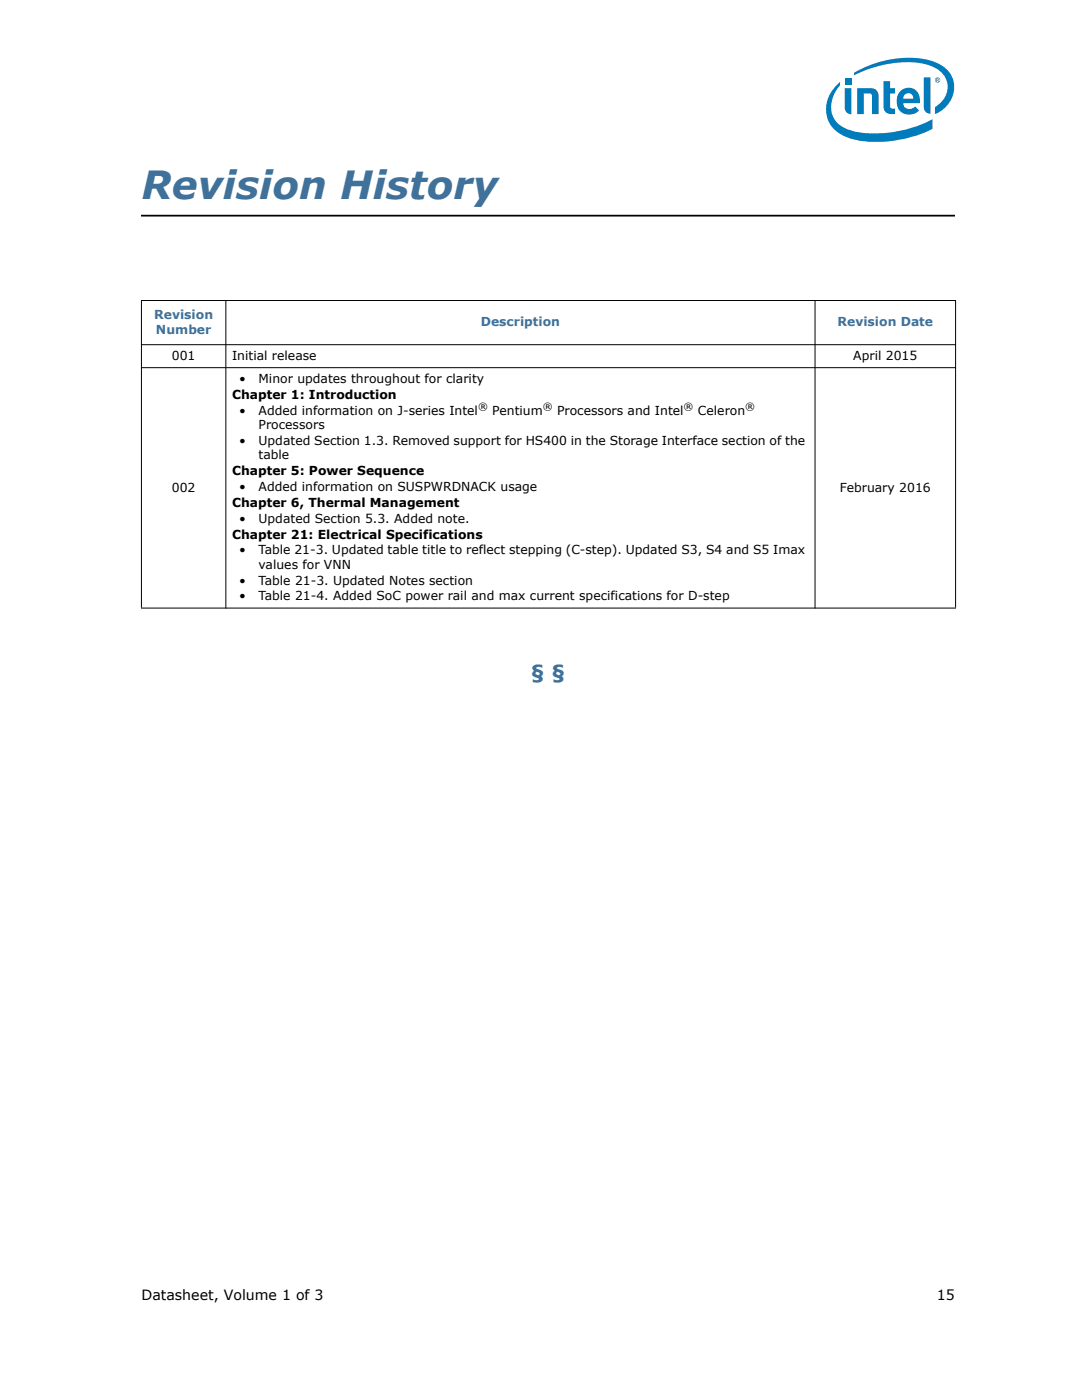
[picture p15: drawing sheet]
<svg xmlns="http://www.w3.org/2000/svg" width="216mm" height="279mm" viewBox="0 0 216 279" stroke-linecap="round" stroke-linejoin="round" font-family="sans-serif">
<defs><g id="words">
<text font-size="7.8" fill="#3f719b" x="28.2" y="39.7">Revision History</text>
<text font-size="3.9" fill="#3f719b" x="105.9" y="135.6">§ §</text>
<g font-size="2.8">
<text x="28.2" y="259.4">Datasheet, Volume 1 of 3</text>
<text x="186.9" y="259.4">15</text>
</g>
<g font-size="2.5" fill="#3f719b">
<text x="30.8" y="63.7">Revision</text>
<text x="95.9" y="65.1">Description</text>
<text x="167.1" y="65.1">Revision Date</text>
<text x="31.1" y="66.6">Number</text>
</g>
<g font-size="2.5">
<text x="34.3" y="71.9">001</text>
<text x="46.3" y="71.9">Initial release</text>
<text x="170.3" y="71.9">April 2015</text>
<text x="47.7" y="76.4">•</text>
<text x="51.6" y="76.4">Minor updates throughout for clarity</text>
<text x="46.3" y="79.6">Chapter 1: Introduction</text>
<text x="47.7" y="82.8">•</text>
<text x="51.6" y="82.8">Added information on J-series Intel</text>
<text x="98.2" y="82.8">Pentium</text>
<text x="111.2" y="82.8">Processors and Intel</text>
<text x="139.3" y="82.8">Celeron</text>
<text x="47.7" y="88.8">•</text>
<text x="51.6" y="88.8">Updated Section 1.3. Removed support for HS400 in the Storage Interface section of the</text>
<text x="51.6" y="85.6">Processors</text>
<text x="46.3" y="94.8">Chapter 5: Power Sequence</text>
<text x="51.6" y="91.6">table</text>
<text x="34.3" y="98.1">002</text>
<text x="46.3" y="101.1">Chapter 6, Thermal Management</text>
<text x="47.7" y="98">•</text>
<text x="51.6" y="98">Added information on SUSPWRDNACK usage</text>
<text x="167.6" y="98.1">February 2016</text>
<text x="46.3" y="107.5">Chapter 21: Electrical Specifications</text>
<text x="47.7" y="104.3">•</text>
<text x="51.6" y="104.3">Updated Section 5.3. Added note.</text>
<text x="47.7" y="110.7">•</text>
<text x="51.6" y="110.7">Table 21-3. Updated table title to reflect stepping (C-step). Updated S3, S4 and S5 Imax</text>
<text x="51.6" y="113.5">values for VNN</text>
<text x="47.7" y="116.7">•</text>
<text x="47.7" y="119.8">•</text>
<text x="51.6" y="116.7">Table 21-3. Updated Notes section</text>
<text x="51.6" y="119.8">Table 21-4. Added SoC power rail and max current specifications for D-step</text>
</g>
<g font-size="2">
<text x="95.4" y="81.8">®</text>
<text x="108.3" y="81.8">®</text>
<text x="136.4" y="81.8">®</text>
<text x="148.7" y="81.8">®</text>
</g>
</g></defs>
<g fill="#007cbc">
<path d="M184.3 15.5h1.4v7.2a1.3 1.3 0 0 1-1.4-1.4z"/>
<path d="M168.6 17.6h1.3v5.2a1.3 1.3 0 0 1-1.3-1.4z"/>
<path d="M168.6 15.6h1.3v1.3h-1.3z"/>
<path d="M176.3 16.2h1.3v1.4h1v1.1h-1l.1 2.8 .1 .1 .8 .1v1.1a1.81 1.81 0 0 1-2.3-1.1z"/>
<path d="M171.1 17.6h2.7a1.44 1.44 0 0 1 1.5 1.5v3.7h-1.3v-3.6l-.2-.5h-.3h-1.1v4.1h-1.3z"/>
<path d="M167 17a6.2 6.2 0 0 0-2 6.3 6.2 6.2 0 0 0 5 4.4 24.4 24.4 0 0 0 16.1-2v-1.9a23.8 23.8 0 0 1-16.3 2.3 5 5 0 0 1-3-8l.8-1.1v-.7zM170.4 14.5v.5a22.9 22.9 0 0 1 13.8-2.3 5.4 5.4 0 0 1 4.8 4 4.7 4.7 0 0 1-2.4 4.7v1.4a5.6 5.6 0 0 0 2.8-8.4 9.3 9.3 0 0 0-6.8-2.8 21.8 21.8 0 0 0-12.2 2.9z"/>
<path d="M179.8 18a2.29 2.29 0 0 1 2.6-.2 2.29 2.29 0 0 1 1.2 2.3v.5h-3.4a1.3 1.3 0 0 0 1 1.2 1.3 1.3 0 0 0 1.4-.5l.8 .7a2.61 2.61 0 0 1-3.2 .5 2.61 2.61 0 0 1-1.2-3l.2-.6zM180.5 18.9l-.3 .8h2.1a1 1 0 0 0-.6-1 1 1 0 0 0-1.2 .2z"/>
<path d="M186.6 16a.53 .53 0 0 1 1 0 .53 .53 0 0 1-1 0zM186.6 16a.45 .45 0 0 0 .9 0 .45 .45 0 0 0-.9 0zM186.9 15.7h.3l.1 .6-.3-.3-.1 .3zM187 15.8v.1h.2v-.1z"/>
</g>
<path d="M28.2 43h162.3" fill="none" stroke="#000" stroke-width=".35"/>
<path d="M28.1 60h162.7zM28.1 68.8h162.7zM28.1 73.4h162.7zM28.2 60.1v61.2zM45.1 59.9v61.5zM162.6 59.9v61.5zM190.7 60.1v61.2zM28.1 121.4h162.7z" fill="#000" stroke="#000" stroke-width=".2"/>
<use href="#words"/>
</svg>
